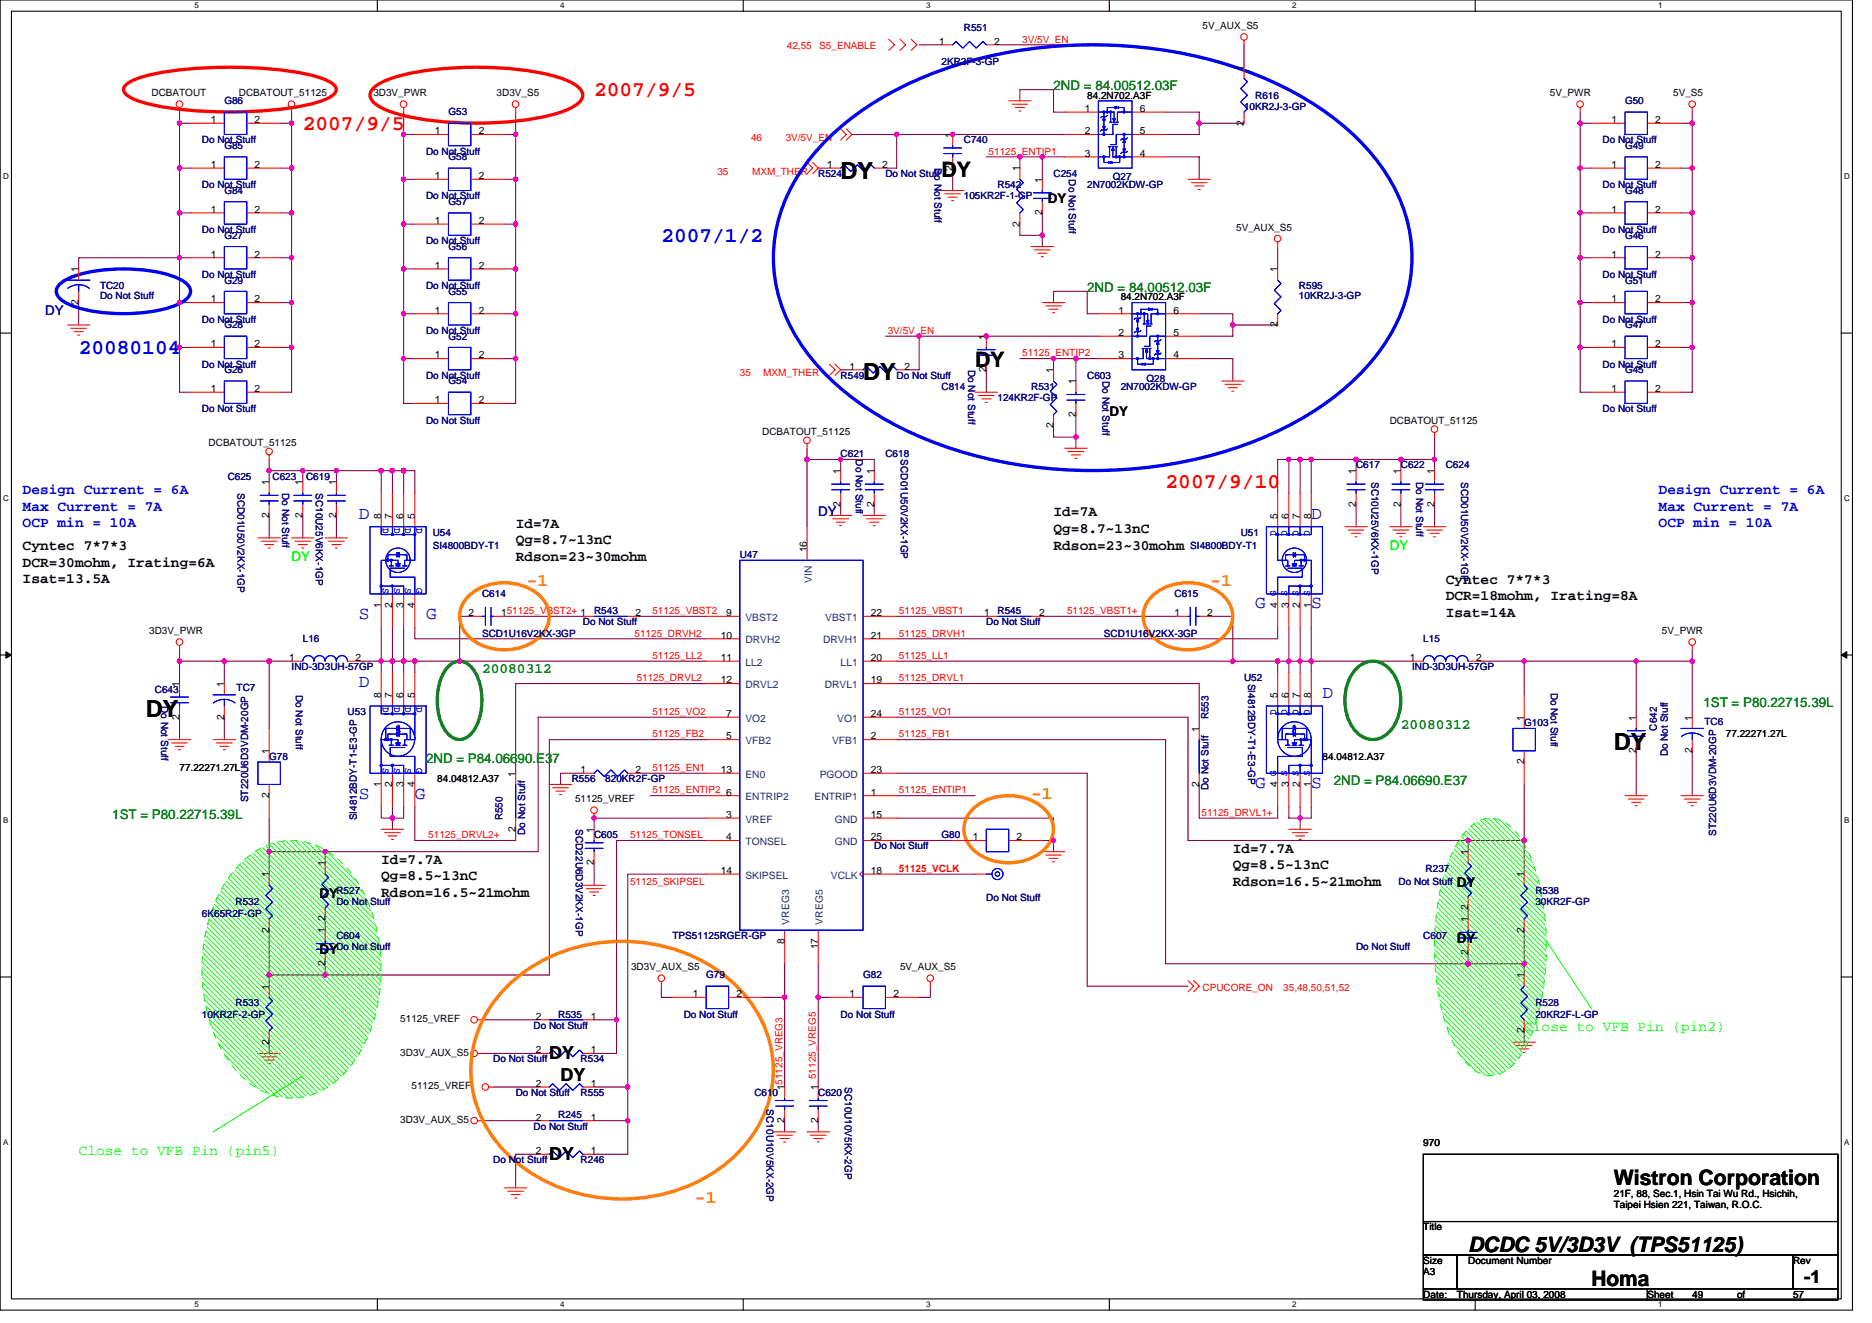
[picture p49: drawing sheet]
<svg xmlns="http://www.w3.org/2000/svg" width="297mm" height="210mm" viewBox="0 0 297 210" stroke-linecap="round" stroke-linejoin="round" font-family="sans-serif">
<defs><g id="words">
<g font-size="3.7">
<text x="133.4" y="28.4">DY</text>
<text x="136.9" y="60.4">DY</text>
<text x="23.2" y="113.7">DY</text>
<text x="256.1" y="119">DY</text>
</g>
<g font-size="3.4" fill="#f00">
<text x="94.3" y="15.2">2007/9/5</text>
<text x="48" y="20.6">2007/9/5</text>
<text x="185" y="77.5">2007/9/10</text>
</g>
<g font-size="3.4">
<text x="149.4" y="28">DY</text>
<text x="154.7" y="58.2">DY</text>
<text x="256.1" y="188">Wistron Corporation</text>
<text x="233" y="198.7">DCDC 5V/3D3V (TPS51125)</text>
<text x="252.5" y="204">Homa</text>
</g>
<g font-size="3.4" fill="#00f">
<text x="104.9" y="38.4">2007/1/2</text>
<text x="12.5" y="56.1">20080104</text>
</g>
<g font-size="2.8" fill="#00f">
<text x="56.9" y="82.3">D</text>
<text x="208.1" y="82.3">D</text>
<text x="56.9" y="98.3">S</text>
<text x="67.6" y="98.3">G</text>
<text x="199.2" y="96.5">G</text>
<text x="208.1" y="96.5">S</text>
<text x="56.9" y="108.9">D</text>
<text x="209.8" y="110.7">D</text>
<text x="199.2" y="124.9">G</text>
<text x="208.1" y="124.9">S</text>
<text x="56.9" y="126.7">S</text>
<text x="65.8" y="126.7">G</text>
</g>
<g font-size="2.8" fill="#ff8000">
<text x="83.6" y="93">-1</text>
<text x="192.1" y="93">-1</text>
<text x="163.6" y="126.8">-1</text>
<text x="110.3" y="190.8">-1</text>
</g>
<g font-size="2.8">
<text x="87.2" y="168">DY</text>
<text x="88.9" y="171.6">DY</text>
<text x="87.2" y="184">DY</text>
<text x="286.3" y="203.6">-1</text>
</g>
<g font-size="2.3" fill="#00f">
<text x="3.6" y="78.4">Design Current = 6A</text>
<text x="3.6" y="81">Max Current = 7A</text>
<text x="3.6" y="83.6">OCP min = 10A</text>
<text x="263.2" y="78.4">Design Current = 6A</text>
<text x="263.2" y="81">Max Current = 7A</text>
<text x="263.2" y="83.6">OCP min = 10A</text>
</g>
<g font-size="2.3">
<text x="81.8" y="83.7">Id=7A</text>
<text x="167.2" y="81.9">Id=7A</text>
<text x="3.6" y="87.3">Cyntec 7*7*3</text>
<text x="3.6" y="89.9">DCR=30mohm, Irating=6A</text>
<text x="81.8" y="86.3">Qg=8.7~13nC</text>
<text x="81.8" y="89">Rdson=23~30mohm</text>
<text x="167.2" y="84.6">Qg=8.7~13nC</text>
<text x="167.2" y="87.2">Rdson=23~30mohm</text>
<text x="3.6" y="92.5">Isat=13.5A</text>
<text x="229.4" y="92.6">Cyntec 7*7*3</text>
<text x="229.4" y="95.2">DCR=18mohm, Irating=8A</text>
<text x="229.4" y="97.9">Isat=14A</text>
<text x="60.5" y="137.1">Id=7.7A</text>
<text x="195.6" y="135.3">Id=7.7A</text>
<text x="195.6" y="137.9">Qg=8.5~13nC</text>
<text x="60.5" y="139.7">Qg=8.5~13nC</text>
<text x="60.5" y="142.3">Rdson=16.5~21mohm</text>
<text x="195.6" y="140.5">Rdson=16.5~21mohm</text>
</g>
<g font-size="2.3" fill="#008000">
<text x="76.5" y="106.8">20080312</text>
<text x="222.3" y="115.7">20080312</text>
</g>
<g font-size="2.3" fill="#0f0">
<text x="241.8" y="163.6">Close to VFB Pin (pin2)</text>
<text x="12.5" y="183.2">Close to VFB Pin (pin5)</text>
</g>
<g font-size="2.1" fill="#008000">
<text x="167.2" y="14.4">2ND = 84.00512.03F</text>
<text x="172.5" y="46.4">2ND = 84.00512.03F</text>
<text x="270.3" y="112.1">1ST = P80.22715.39L</text>
<text x="67.6" y="121">2ND = P84.06690.E37</text>
<text x="211.6" y="124.6">2ND = P84.06690.E37</text>
<text x="17.8" y="129.9">1ST = P80.22715.39L</text>
</g>
<g font-size="2.1">
<text x="166.3" y="32.2">DY</text>
<text x="176.1" y="66">DY</text>
<text x="50.7" y="142.4">DY</text>
<text x="231.2" y="140.7">DY</text>
<text x="231.2" y="149.5">DY</text>
<text x="50.7" y="151.3">DY</text>
</g>
<g font-size="2.1" fill="#0000a0">
<text x="7.2" y="49.9">DY</text>
<text x="129.8" y="81.9">DY</text>
</g>
<g font-size="2.1" fill="#0f0">
<text x="46.3" y="89">DY</text>
<text x="220.5" y="87.2">DY</text>
</g>
<g font-size="1.6" fill="#000080">
<text x="152.9" y="5">R551</text>
<text x="149.4" y="10.3">2KR2F-3-GP</text>
<text x="35.6" y="16.5">G86</text>
<text x="197.4" y="17.4">10KR2J-3-GP</text>
<text x="199.2" y="15.6">R616</text>
<text x="257.8" y="16.5">G50</text>
<text x="32" y="22.8">Do Not Stuff</text>
<text x="35.6" y="23.6">G85</text>
<text x="71.2" y="18.3">G53</text>
<text x="152.9" y="22.8">C740</text>
<text x="254.3" y="22.8">Do Not Stuff</text>
<text x="257.8" y="23.6">G49</text>
<text x="32" y="29.9">Do Not Stuff</text>
<text x="67.6" y="24.5">Do Not Stuff</text>
<text x="71.2" y="25.4">G58</text>
<text x="129.8" y="28.1">R524</text>
<text x="140.5" y="28.1">Do Not Stuff</text>
<text x="148.3" y="26.7" transform="rotate(90 148.3 26.7)">Do Not Stuff</text>
<text x="158.3" y="29.9">R542</text>
<text x="167.2" y="28.1">C254</text>
<text x="169.6" y="28.4" transform="rotate(90 169.6 28.4)">Do Not Stuff</text>
<text x="172.5" y="29.9">2N7002KDW-GP</text>
<text x="176.6" y="28.6">Q27</text>
<text x="254.3" y="29.9">Do Not Stuff</text>
<text x="35.6" y="30.8">G84</text>
<text x="67.6" y="31.6">Do Not Stuff</text>
<text x="71.2" y="32.5">G57</text>
<text x="152.9" y="31.6">105KR2F-1-GP</text>
<text x="257.8" y="30.8">G48</text>
<text x="32" y="37">Do Not Stuff</text>
<text x="35.6" y="37.9">G27</text>
<text x="67.6" y="38.8">Do Not Stuff</text>
<text x="71.2" y="39.6">G56</text>
<text x="254.3" y="37">Do Not Stuff</text>
<text x="257.8" y="37.9">G46</text>
<text x="15.9" y="45.9">TC20</text>
<text x="15.9" y="47.5">Do Not Stuff</text>
<text x="32" y="44.1">Do Not Stuff</text>
<text x="35.6" y="45">G29</text>
<text x="67.6" y="45.9">Do Not Stuff</text>
<text x="71.2" y="46.8">G55</text>
<text x="206.1" y="45.9">R595</text>
<text x="206.1" y="47.5">10KR2J-3-GP</text>
<text x="254.3" y="44.1">Do Not Stuff</text>
<text x="257.8" y="45">G51</text>
<text x="32" y="51.2">Do Not Stuff</text>
<text x="35.6" y="52.1">G28</text>
<text x="67.6" y="53">Do Not Stuff</text>
<text x="71.2" y="53.9">G52</text>
<text x="254.3" y="51.2">Do Not Stuff</text>
<text x="257.8" y="52.1">G47</text>
<text x="32" y="58.3">Do Not Stuff</text>
<text x="35.6" y="59.2">G26</text>
<text x="153.6" y="58.7" transform="rotate(90 153.6 58.7)">Do Not Stuff</text>
<text x="254.3" y="58.3">Do Not Stuff</text>
<text x="257.8" y="59.2">G45</text>
<text x="32" y="65.4">Do Not Stuff</text>
<text x="67.6" y="60.1">Do Not Stuff</text>
<text x="71.2" y="61">G54</text>
<text x="133.4" y="60.1">R549</text>
<text x="142.3" y="60.1">Do Not Stuff</text>
<text x="149.4" y="61.9">C814</text>
<text x="158.3" y="63.6">124KR2F-GP</text>
<text x="163.6" y="61.9">R531</text>
<text x="172.5" y="60.1">C603</text>
<text x="174.9" y="60.5" transform="rotate(90 174.9 60.5)">Do Not Stuff</text>
<text x="177.8" y="61.9">2N7002KDW-GP</text>
<text x="181.9" y="60.6">Q28</text>
<text x="254.3" y="65.4">Do Not Stuff</text>
<text x="67.6" y="67.2">Do Not Stuff</text>
<text x="36.1" y="76.1">C625</text>
<text x="43.2" y="76.1">C623</text>
<text x="48.6" y="76.1">C619</text>
<text x="133.4" y="72.5">C621</text>
<text x="135.8" y="72.9" transform="rotate(90 135.8 72.9)">Do Not Stuff</text>
<text x="140.5" y="72.5">C618</text>
<text x="142.9" y="72.9" transform="rotate(90 142.9 72.9)">SCD01U50V2KX-1GP</text>
<text x="215.2" y="74.3">C617</text>
<text x="217.6" y="76.5" transform="rotate(90 217.6 76.5)">SC10U25V6KX-1GP</text>
<text x="222.3" y="74.3">C622</text>
<text x="224.7" y="76.5" transform="rotate(90 224.7 76.5)">Do Not Stuff</text>
<text x="229.4" y="74.3">C624</text>
<text x="231.8" y="76.5" transform="rotate(90 231.8 76.5)">SCD01U50V2KX-1GP</text>
<text x="37.7" y="78.2" transform="rotate(90 37.7 78.2)">SCD01U50V2KX-1GP</text>
<text x="44.8" y="78.2" transform="rotate(90 44.8 78.2)">Do Not Stuff</text>
<text x="50.1" y="78.2" transform="rotate(90 50.1 78.2)">SC10U25V6KX-1GP</text>
<text x="68.7" y="85">U54</text>
<text x="68.7" y="87.1">SI4800BDY-T1</text>
<text x="117.4" y="88.5">U47</text>
<text x="188.9" y="87.1">SI4800BDY-T1</text>
<text x="196.9" y="85">U51</text>
<text x="76.5" y="94.8">C614</text>
<text x="186.4" y="94.8">C615</text>
<text x="48" y="101.9">L16</text>
<text x="76.5" y="101">SCD1U16V2KX-3GP</text>
<text x="92.5" y="99.2">Do Not Stuff</text>
<text x="94.3" y="97.4">R543</text>
<text x="156.5" y="99.2">Do Not Stuff</text>
<text x="158.3" y="97.4">R545</text>
<text x="175.2" y="101">SCD1U16V2KX-3GP</text>
<text x="225.8" y="101.9">L15</text>
<text x="46.3" y="106.3">IND-3D3UH-57GP</text>
<text x="224.1" y="106.3">IND-3D3UH-57GP</text>
<text x="24.6" y="109.9">C643</text>
<text x="25.6" y="112" transform="rotate(90 25.6 112)">Do Not Stuff</text>
<text x="37.5" y="109.7">TC7</text>
<text x="46.9" y="110.2" transform="rotate(90 46.9 110.2)">Do Not Stuff</text>
<text x="55.2" y="113.4">U53</text>
<text x="197.4" y="108.1">U52</text>
<text x="198.1" y="108.5" transform="rotate(90 198.1 108.5)">SI4812BDY-T1-E3-GP</text>
<text x="246.1" y="109.9" transform="rotate(90 246.1 109.9)">Do Not Stuff</text>
<text x="191.8" y="114.2" transform="rotate(-90 191.8 114.2)">R553</text>
<text x="241.8" y="115.2">G103</text>
<text x="262.9" y="115.9" transform="rotate(-90 262.9 115.9)">C642</text>
<text x="270.5" y="115">TC6</text>
<text x="42.7" y="120.5">G78</text>
<text x="90.7" y="124.1">R556</text>
<text x="96" y="124.1">820KR2F-GP</text>
<text x="191.8" y="125.3" transform="rotate(-90 191.8 125.3)">Do Not Stuff</text>
<text x="264.7" y="120" transform="rotate(-90 264.7 120)">Do Not Stuff</text>
<text x="39.4" y="127.3" transform="rotate(-90 39.4 127.3)">ST220U6D3VDM-20GP</text>
<text x="56.6" y="130.2" transform="rotate(-90 56.6 130.2)">SI4812BDY-T1-E3-GP</text>
<text x="79.8" y="130.2" transform="rotate(-90 79.8 130.2)">R550</text>
<text x="91.4" y="131.6" transform="rotate(90 91.4 131.6)">SCD22U6D3V2KX-1GP</text>
<text x="83.3" y="132.5" transform="rotate(-90 83.3 132.5)">Do Not Stuff</text>
<text x="94.3" y="133">C605</text>
<text x="138.7" y="134.8">Do Not Stuff</text>
<text x="149.4" y="133">G80</text>
<text x="272.3" y="132.6" transform="rotate(-90 272.3 132.6)">ST220U6D3VDM-20GP</text>
<text x="37.4" y="143.7">R532</text>
<text x="53.4" y="141.9">R527</text>
<text x="53.4" y="143.7">Do Not Stuff</text>
<text x="156.5" y="142.9">Do Not Stuff</text>
<text x="221.9" y="140.5">Do Not Stuff</text>
<text x="226.2" y="138.3">R237</text>
<text x="243.6" y="141.9">R538</text>
<text x="243.6" y="143.7">30KR2F-GP</text>
<text x="32" y="145.4">6K65R2F-GP</text>
<text x="53.4" y="149">C604</text>
<text x="106.7" y="149">TPS51125RGER-GP</text>
<text x="225.8" y="149">C607</text>
<text x="53.4" y="150.8">Do Not Stuff</text>
<text x="112.1" y="155.2">G79</text>
<text x="136.9" y="155.2">G82</text>
<text x="215.2" y="150.8">Do Not Stuff</text>
<text x="32" y="161.4">10KR2F-2-GP</text>
<text x="37.4" y="159.7">R533</text>
<text x="88.6" y="161.4">R535</text>
<text x="108.5" y="161.4">Do Not Stuff</text>
<text x="133.4" y="161.4">Do Not Stuff</text>
<text x="243.6" y="159.7">R528</text>
<text x="243.6" y="161.4">20KR2F-L-GP</text>
<text x="84.7" y="163.2">Do Not Stuff</text>
<text x="78.3" y="168.6">Do Not Stuff</text>
<text x="81.8" y="173.9">Do Not Stuff</text>
<text x="92.1" y="168.6">R534</text>
<text x="92.1" y="173.9">R555</text>
<text x="119.7" y="173.9">C610</text>
<text x="129.8" y="173.9">C620</text>
<text x="134" y="172.5" transform="rotate(90 134 172.5)">SC10U10V5KX-2GP</text>
<text x="84.7" y="179.2">Do Not Stuff</text>
<text x="88.6" y="177.4">R245</text>
<text x="121.6" y="176" transform="rotate(90 121.6 176)">SC10U10V5KX-2GP</text>
<text x="78.3" y="184.6">Do Not Stuff</text>
<text x="92.1" y="184.6">R246</text>
</g>
<g font-size="1.6">
<text x="190.8" y="4.6">5V_AUX_S5</text>
<text x="149" y="7.1">1</text>
<text x="157.8" y="7.1">2</text>
<text x="197.4" y="11.2" transform="rotate(-90 197.4 11.2)">1</text>
<text x="24" y="15.3">DCBATOUT</text>
<text x="37.9" y="15.3">DCBATOUT_51125</text>
<text x="59.2" y="15.3">3D3V_PWR</text>
<text x="78.8" y="15.3">3D3V_S5</text>
<text x="172.1" y="17.8">1</text>
<text x="172.5" y="15.6">84.2N702.A3F</text>
<text x="180.9" y="17.8">6</text>
<text x="245.9" y="15.3">5V_PWR</text>
<text x="265.5" y="15.3">5V_S5</text>
<text x="33.5" y="19.5">1</text>
<text x="40.4" y="19.5">2</text>
<text x="69" y="21.3">1</text>
<text x="76" y="21.3">2</text>
<text x="151.1" y="21.9" transform="rotate(-90 151.1 21.9)">1</text>
<text x="172.1" y="21.3">2</text>
<text x="180.9" y="21.3">5</text>
<text x="197.4" y="19.9" transform="rotate(-90 197.4 19.9)">2</text>
<text x="255.7" y="19.5">1</text>
<text x="262.7" y="19.5">2</text>
<text x="33.5" y="26.6">1</text>
<text x="40.4" y="26.6">2</text>
<text x="69" y="28.4">1</text>
<text x="76" y="28.4">2</text>
<text x="131.3" y="26.6">1</text>
<text x="140" y="26.6">2</text>
<text x="151.1" y="27.1" transform="rotate(-90 151.1 27.1)">2</text>
<text x="161.8" y="27.2" transform="rotate(-90 161.8 27.2)">1</text>
<text x="165.4" y="29" transform="rotate(-90 165.4 29)">1</text>
<text x="172.1" y="24.9">3</text>
<text x="180.9" y="24.9">4</text>
<text x="255.7" y="26.6">1</text>
<text x="262.7" y="26.6">2</text>
<text x="33.5" y="33.8">1</text>
<text x="40.4" y="33.8">2</text>
<text x="69" y="35.5">1</text>
<text x="76" y="35.5">2</text>
<text x="161.8" y="35.9" transform="rotate(-90 161.8 35.9)">2</text>
<text x="165.4" y="34.2" transform="rotate(-90 165.4 34.2)">2</text>
<text x="255.7" y="33.8">1</text>
<text x="262.7" y="33.8">2</text>
<text x="33.5" y="40.9">1</text>
<text x="40.4" y="40.9">2</text>
<text x="196.1" y="36.6">5V_AUX_S5</text>
<text x="255.7" y="40.9">1</text>
<text x="262.7" y="40.9">2</text>
<text x="12.5" y="43.2" transform="rotate(-90 12.5 43.2)">1</text>
<text x="33.5" y="48">1</text>
<text x="40.4" y="48">2</text>
<text x="69" y="42.7">1</text>
<text x="76" y="42.7">2</text>
<text x="177.8" y="47.6">84.2N702.A3F</text>
<text x="202.7" y="43.2" transform="rotate(-90 202.7 43.2)">1</text>
<text x="255.7" y="48">1</text>
<text x="262.7" y="48">2</text>
<text x="12.5" y="48.4" transform="rotate(-90 12.5 48.4)">2</text>
<text x="69" y="49.8">1</text>
<text x="76" y="49.8">2</text>
<text x="156.5" y="53.9" transform="rotate(-90 156.5 53.9)">1</text>
<text x="177.5" y="49.8">1</text>
<text x="177.5" y="53.3">2</text>
<text x="186.2" y="53.3">5</text>
<text x="186.2" y="49.8">6</text>
<text x="202.7" y="51.9" transform="rotate(-90 202.7 51.9)">2</text>
<text x="33.5" y="55.1">1</text>
<text x="40.4" y="55.1">2</text>
<text x="69" y="56.9">1</text>
<text x="76" y="56.9">2</text>
<text x="134.8" y="58.7">1</text>
<text x="143.5" y="58.7">2</text>
<text x="156.5" y="59.1" transform="rotate(-90 156.5 59.1)">2</text>
<text x="167.1" y="59.2" transform="rotate(-90 167.1 59.2)">1</text>
<text x="177.5" y="56.9">3</text>
<text x="186.2" y="56.9">4</text>
<text x="255.7" y="55.1">1</text>
<text x="262.7" y="55.1">2</text>
<text x="33.5" y="62.2">1</text>
<text x="40.4" y="62.2">2</text>
<text x="69" y="64">1</text>
<text x="76" y="64">2</text>
<text x="170.7" y="61" transform="rotate(-90 170.7 61)">1</text>
<text x="255.7" y="62.2">1</text>
<text x="262.7" y="62.2">2</text>
<text x="33.1" y="70.8">DCBATOUT_51125</text>
<text x="120.9" y="69">DCBATOUT_51125</text>
<text x="167.1" y="67.9" transform="rotate(-90 167.1 67.9)">2</text>
<text x="170.7" y="66.2" transform="rotate(-90 170.7 66.2)">2</text>
<text x="220.5" y="67.2">DCBATOUT_51125</text>
<text x="42.7" y="77" transform="rotate(-90 42.7 77)">1</text>
<text x="48" y="77" transform="rotate(-90 48 77)">1</text>
<text x="53.4" y="77" transform="rotate(-90 53.4 77)">1</text>
<text x="133.4" y="75.2" transform="rotate(-90 133.4 75.2)">1</text>
<text x="138.7" y="75.2" transform="rotate(-90 138.7 75.2)">1</text>
<text x="215.2" y="75.2" transform="rotate(-90 215.2 75.2)">1</text>
<text x="222.3" y="75.2" transform="rotate(-90 222.3 75.2)">1</text>
<text x="227.6" y="75.2" transform="rotate(-90 227.6 75.2)">1</text>
<text x="42.7" y="82.2" transform="rotate(-90 42.7 82.2)">2</text>
<text x="48" y="82.2" transform="rotate(-90 48 82.2)">2</text>
<text x="53.4" y="82.2" transform="rotate(-90 53.4 82.2)">2</text>
<text x="60.5" y="82.3" transform="rotate(-90 60.5 82.3)">8</text>
<text x="62.2" y="82.3" transform="rotate(-90 62.2 82.3)">7</text>
<text x="64" y="82.3" transform="rotate(-90 64 82.3)">6</text>
<text x="65.8" y="82.3" transform="rotate(-90 65.8 82.3)">5</text>
<text x="133.4" y="80.4" transform="rotate(-90 133.4 80.4)">2</text>
<text x="138.7" y="80.4" transform="rotate(-90 138.7 80.4)">2</text>
<text x="202.7" y="82.3" transform="rotate(-90 202.7 82.3)">5</text>
<text x="204.5" y="82.3" transform="rotate(-90 204.5 82.3)">6</text>
<text x="206.3" y="82.3" transform="rotate(-90 206.3 82.3)">7</text>
<text x="208" y="82.3" transform="rotate(-90 208 82.3)">8</text>
<text x="215.2" y="80.4" transform="rotate(-90 215.2 80.4)">2</text>
<text x="222.3" y="80.4" transform="rotate(-90 222.3 80.4)">2</text>
<text x="227.6" y="80.4" transform="rotate(-90 227.6 80.4)">2</text>
<text x="128" y="87.7" transform="rotate(-90 128 87.7)">16</text>
<text x="23.7" y="100.6">3D3V_PWR</text>
<text x="60.5" y="96.4" transform="rotate(-90 60.5 96.4)">1</text>
<text x="62.2" y="96.4" transform="rotate(-90 62.2 96.4)">2</text>
<text x="64" y="96.4" transform="rotate(-90 64 96.4)">3</text>
<text x="65.8" y="96.4" transform="rotate(-90 65.8 96.4)">4</text>
<text x="74.4" y="97.8">2</text>
<text x="79.5" y="97.8">151125_VBST2+ 1</text>
<text x="100.9" y="97.8">2</text>
<text x="114.4" y="101.3">10</text>
<text x="115.2" y="97.8">9</text>
<text x="138.2" y="97.8">22</text>
<text x="138.2" y="101.3">21</text>
<text x="156.1" y="97.8">1</text>
<text x="164.9" y="97.8">2</text>
<text x="186.4" y="97.8">1</text>
<text x="191.5" y="97.8">2</text>
<text x="202.7" y="96.4" transform="rotate(-90 202.7 96.4)">4 G</text>
<text x="204.5" y="96.4" transform="rotate(-90 204.5 96.4)">3 S</text>
<text x="206.3" y="96.4" transform="rotate(-90 206.3 96.4)">2 S</text>
<text x="208" y="96.4" transform="rotate(-90 208 96.4)">1 S</text>
<text x="263.7" y="100.6">5V_PWR</text>
<text x="45.9" y="104.9">1</text>
<text x="56.4" y="104.9">2</text>
<text x="114.4" y="104.9">11</text>
<text x="138.2" y="104.9">20</text>
<text x="223.7" y="104.9">1</text>
<text x="234.2" y="104.9">2</text>
<text x="28.5" y="109" transform="rotate(-90 28.5 109)">1</text>
<text x="35.6" y="109" transform="rotate(-90 35.6 109)">1</text>
<text x="60.5" y="110.8" transform="rotate(-90 60.5 110.8)">8</text>
<text x="62.2" y="110.8" transform="rotate(-90 62.2 110.8)">7</text>
<text x="64" y="110.8" transform="rotate(-90 64 110.8)">6</text>
<text x="65.8" y="110.8" transform="rotate(-90 65.8 110.8)">5</text>
<text x="114.4" y="108.4">12</text>
<text x="115.2" y="113.8">7</text>
<text x="138.2" y="108.4">19</text>
<text x="138.2" y="113.8">24</text>
<text x="202.7" y="110.8" transform="rotate(-90 202.7 110.8)">5</text>
<text x="204.5" y="110.8" transform="rotate(-90 204.5 110.8)">6</text>
<text x="206.3" y="110.8" transform="rotate(-90 206.3 110.8)">7</text>
<text x="208" y="110.8" transform="rotate(-90 208 110.8)">8</text>
<text x="28.5" y="114.2" transform="rotate(-90 28.5 114.2)">2</text>
<text x="35.6" y="114.2" transform="rotate(-90 35.6 114.2)">2</text>
<text x="42.7" y="119.7" transform="rotate(-90 42.7 119.7)">1</text>
<text x="115.2" y="117.3">5</text>
<text x="138.2" y="117.3">2</text>
<text x="190.3" y="116.1" transform="rotate(-90 190.3 116.1)">1</text>
<text x="241.8" y="114.3" transform="rotate(-90 241.8 114.3)">1</text>
<text x="259.6" y="119.5" transform="rotate(-90 259.6 119.5)">2</text>
<text x="259.6" y="114.3" transform="rotate(-90 259.6 114.3)">1</text>
<text x="268.5" y="119.5" transform="rotate(-90 268.5 119.5)">2</text>
<text x="268.5" y="114.3" transform="rotate(-90 268.5 114.3)">1</text>
<text x="273.9" y="117">77.22271.27L</text>
<text x="28.5" y="122.3">77.22271.27L</text>
<text x="60.5" y="124.8" transform="rotate(-90 60.5 124.8)">1</text>
<text x="62.2" y="124.8" transform="rotate(-90 62.2 124.8)">2</text>
<text x="64" y="124.8" transform="rotate(-90 64 124.8)">3</text>
<text x="65.8" y="124.8" transform="rotate(-90 65.8 124.8)">4</text>
<text x="69.4" y="124.1">84.04812.A37</text>
<text x="81.8" y="123.2" transform="rotate(-90 81.8 123.2)">1</text>
<text x="92.1" y="122.7">1</text>
<text x="100.9" y="122.7">2</text>
<text x="114.4" y="122.7">13</text>
<text x="138.2" y="122.7">23</text>
<text x="190.3" y="124.8" transform="rotate(-90 190.3 124.8)">2</text>
<text x="202.7" y="124.8" transform="rotate(-90 202.7 124.8)">4 G</text>
<text x="204.5" y="124.8" transform="rotate(-90 204.5 124.8)">3 S</text>
<text x="206.3" y="124.8" transform="rotate(-90 206.3 124.8)">2 S</text>
<text x="208" y="124.8" transform="rotate(-90 208 124.8)">1 S</text>
<text x="209.8" y="120.5">84.04812.A37</text>
<text x="241.8" y="121.3" transform="rotate(-90 241.8 121.3)">2</text>
<text x="42.7" y="126.6" transform="rotate(-90 42.7 126.6)">2</text>
<text x="81.8" y="132" transform="rotate(-90 81.8 132)">2</text>
<text x="91.2" y="127.3">51125_VREF</text>
<text x="115.2" y="126.2">6</text>
<text x="115.2" y="129.8">3</text>
<text x="138.2" y="129.8">15</text>
<text x="138.2" y="126.2">1</text>
<text x="51.6" y="137.4" transform="rotate(-90 51.6 137.4)">1</text>
<text x="94.3" y="137.3" transform="rotate(-90 94.3 137.3)">2</text>
<text x="94.3" y="132.1" transform="rotate(-90 94.3 132.1)">1</text>
<text x="115.2" y="133.3">4</text>
<text x="138.2" y="133.3">25</text>
<text x="154.4" y="133.3">1</text>
<text x="161.3" y="133.3">2</text>
<text x="232.9" y="135.7" transform="rotate(-90 232.9 135.7)">1</text>
<text x="42.7" y="139.2" transform="rotate(-90 42.7 139.2)">1</text>
<text x="114.4" y="138.7">14</text>
<text x="138.2" y="138.7">18</text>
<text x="241.8" y="139.2" transform="rotate(-90 241.8 139.2)">1</text>
<text x="42.7" y="148" transform="rotate(-90 42.7 148)">2</text>
<text x="51.6" y="148.1" transform="rotate(-90 51.6 148.1)">1</text>
<text x="51.6" y="146.2" transform="rotate(-90 51.6 146.2)">2</text>
<text x="124.5" y="149.7" transform="rotate(-90 124.5 149.7)">8</text>
<text x="232.9" y="146.3" transform="rotate(-90 232.9 146.3)">1</text>
<text x="232.9" y="144.4" transform="rotate(-90 232.9 144.4)">2</text>
<text x="241.8" y="148" transform="rotate(-90 241.8 148)">2</text>
<text x="51.6" y="153.3" transform="rotate(-90 51.6 153.3)">2</text>
<text x="100.1" y="154">3D3V_AUX_S5</text>
<text x="129.8" y="150.6" transform="rotate(-90 129.8 150.6)">17</text>
<text x="142.8" y="154">5V_AUX_S5</text>
<text x="232.9" y="151.5" transform="rotate(-90 232.9 151.5)">2</text>
<text x="241.8" y="155.2" transform="rotate(-90 241.8 155.2)">1</text>
<text x="42.7" y="157" transform="rotate(-90 42.7 157)">1</text>
<text x="85" y="161.8">2</text>
<text x="93.7" y="161.8">1</text>
<text x="109.9" y="158.2">1</text>
<text x="116.9" y="158.2">2</text>
<text x="134.8" y="158.2">1</text>
<text x="141.7" y="158.2">2</text>
<text x="42.7" y="165.7" transform="rotate(-90 42.7 165.7)">2</text>
<text x="63.5" y="167.5">3D3V_AUX_S5</text>
<text x="63.5" y="162.2">51125_VREF</text>
<text x="85" y="167.1">2</text>
<text x="93.7" y="167.1">1</text>
<text x="241.8" y="164" transform="rotate(-90 241.8 164)">2</text>
<text x="65.3" y="172.8">51125_VREF</text>
<text x="85" y="172.4">2</text>
<text x="93.7" y="172.4">1</text>
<text x="124.5" y="173" transform="rotate(-90 124.5 173)">151125_VREG3</text>
<text x="129.8" y="173" transform="rotate(-90 129.8 173)">1</text>
<text x="63.5" y="178.2">3D3V_AUX_S5</text>
<text x="85" y="177.8">2</text>
<text x="93.7" y="177.8">1</text>
<text x="124.5" y="178.2" transform="rotate(-90 124.5 178.2)">2</text>
<text x="129.8" y="178.2" transform="rotate(-90 129.8 178.2)">2</text>
<text x="85" y="183.1">2</text>
<text x="93.7" y="183.1">1</text>
<text x="225.8" y="181.9">970</text>
<text x="256.1" y="189.9">21F, 88, Sec.1, Hsin Tai Wu Rd., Hsichih,</text>
<text x="256.1" y="191.7">Taipei Hsien 221, Taiwan, R.O.C.</text>
<text x="225.8" y="195.2">Title</text>
<text x="225.8" y="202.3">A3</text>
<text x="225.8" y="200.6">Size</text>
<text x="233" y="200.6">Document Number</text>
<text x="284.5" y="200.6">Rev</text>
<text x="225.8" y="205.9">Date:</text>
<text x="231.2" y="205.9">Thursday, April 03, 2008</text>
<text x="261.4" y="205.9">Sheet</text>
<text x="268.5" y="205.9">49</text>
<text x="275.6" y="205.9">of</text>
<text x="284.5" y="205.9">57</text>
</g>
<g font-size="1.6" fill="#f00">
<text x="124.9" y="7.8">42,55</text>
<text x="130" y="7.8">S5_ENABLE</text>
<text x="162.2" y="6.8">3V/5V_EN</text>
<text x="119.2" y="22.4">46</text>
<text x="124.7" y="22.4">3V/5V_EN</text>
<text x="113.8" y="27.7">35</text>
<text x="119.3" y="27.7">MXM_THER</text>
<text x="156.9" y="24.5">51125_ENTIP1</text>
<text x="140.9" y="53">3V/5V_EN</text>
<text x="117.4" y="59.7">35</text>
<text x="121.1" y="59.7">MXM_THER</text>
<text x="162.2" y="56.5">51125_ENTIP2</text>
<text x="100.7" y="101">51125_DRVH2</text>
<text x="103.5" y="97.4">51125_VBST2</text>
<text x="142.6" y="101">51125_DRVH1</text>
<text x="142.6" y="97.4">51125_VBST1</text>
<text x="169.3" y="97.4">51125_VBST1+</text>
<text x="103.5" y="104.5">51125_LL2</text>
<text x="142.6" y="104.5">51125_LL1</text>
<text x="101" y="108.1">51125_DRVL2</text>
<text x="103.5" y="113.4">51125_VO2</text>
<text x="142.6" y="108.1">51125_DRVL1</text>
<text x="142.6" y="113.4">51125_VO1</text>
<text x="103.5" y="117">51125_FB2</text>
<text x="142.6" y="117">51125_FB1</text>
<text x="103.5" y="125.9">51125_ENTIP2</text>
<text x="103.5" y="122.3">51125_EN1</text>
<text x="142.6" y="125.9">51125_ENTIP1</text>
<text x="190.6" y="129.4">51125_DRVL1+</text>
<text x="68" y="133">51125_DRVL2+</text>
<text x="100" y="133">51125_TONSEL</text>
<text x="100" y="140.5">51125_SKIPSEL</text>
<text x="142.6" y="138.3">51125_VCLK</text>
<text x="190.8" y="157.2">CPUCORE_ON</text>
<text x="203.6" y="157.2">35,48,50,51,52</text>
<text x="129.5" y="171.2" transform="rotate(-90 129.5 171.2)">51125_VREG5</text>
</g>
<g font-size="1.6" fill="#00f">
<text x="60.7" y="83.7" transform="rotate(90 60.7 83.7)">D</text>
<text x="62.5" y="83.7" transform="rotate(90 62.5 83.7)">D</text>
<text x="64.3" y="83.7" transform="rotate(90 64.3 83.7)">D</text>
<text x="66.1" y="83.7" transform="rotate(90 66.1 83.7)">D</text>
<text x="202.5" y="85" transform="rotate(-90 202.5 85)">D</text>
<text x="204.3" y="85" transform="rotate(-90 204.3 85)">D</text>
<text x="206" y="85" transform="rotate(-90 206 85)">D</text>
<text x="207.8" y="85" transform="rotate(-90 207.8 85)">D</text>
<text x="60.7" y="93.3" transform="rotate(90 60.7 93.3)">S</text>
<text x="62.5" y="93.3" transform="rotate(90 62.5 93.3)">S</text>
<text x="64.3" y="93.3" transform="rotate(90 64.3 93.3)">S</text>
<text x="66.1" y="93.3" transform="rotate(90 66.1 93.3)">G</text>
<text x="202.5" y="94.6" transform="rotate(-90 202.5 94.6)">G</text>
<text x="204.3" y="94.6" transform="rotate(-90 204.3 94.6)">S</text>
<text x="206" y="94.6" transform="rotate(-90 206 94.6)">S</text>
<text x="207.8" y="94.6" transform="rotate(-90 207.8 94.6)">S</text>
<text x="60.7" y="112.2" transform="rotate(90 60.7 112.2)">D</text>
<text x="62.5" y="112.2" transform="rotate(90 62.5 112.2)">D</text>
<text x="64.3" y="112.2" transform="rotate(90 64.3 112.2)">D</text>
<text x="66.1" y="112.2" transform="rotate(90 66.1 112.2)">D</text>
<text x="202.5" y="113.4" transform="rotate(-90 202.5 113.4)">D</text>
<text x="204.3" y="113.4" transform="rotate(-90 204.3 113.4)">D</text>
<text x="206" y="113.4" transform="rotate(-90 206 113.4)">D</text>
<text x="207.8" y="113.4" transform="rotate(-90 207.8 113.4)">D</text>
<text x="60.7" y="121.8" transform="rotate(90 60.7 121.8)">S</text>
<text x="62.5" y="121.8" transform="rotate(90 62.5 121.8)">S</text>
<text x="64.3" y="121.8" transform="rotate(90 64.3 121.8)">S</text>
<text x="66.1" y="121.8" transform="rotate(90 66.1 121.8)">G</text>
<text x="202.5" y="123" transform="rotate(-90 202.5 123)">G</text>
<text x="204.3" y="123" transform="rotate(-90 204.3 123)">S</text>
<text x="206" y="123" transform="rotate(-90 206 123)">S</text>
<text x="207.8" y="123" transform="rotate(-90 207.8 123)">S</text>
</g>
<g font-size="1.6" fill="#004080">
<text x="128.8" y="92.5" transform="rotate(-90 128.8 92.5)">VIN</text>
<text x="118.3" y="98.5">VBST2</text>
<text x="130.9" y="98.5">VBST1</text>
<text x="118.3" y="102.1">DRVH2</text>
<text x="118.3" y="105.6">LL2</text>
<text x="130.6" y="102.1">DRVH1</text>
<text x="133.4" y="105.6">LL1</text>
<text x="118.3" y="109.2">DRVL2</text>
<text x="130.9" y="109.2">DRVL1</text>
<text x="118.3" y="114.5">VO2</text>
<text x="118.3" y="118.1">VFB2</text>
<text x="132" y="118.1">VFB1</text>
<text x="132.8" y="114.5">VO1</text>
<text x="118.3" y="123.4">EN0</text>
<text x="130.1" y="123.4">PGOOD</text>
<text x="118.3" y="127">ENTRIP2</text>
<text x="118.3" y="130.5">VREF</text>
<text x="129.2" y="127">ENTRIP1</text>
<text x="132.5" y="130.5">GND</text>
<text x="118.3" y="134.1">TONSEL</text>
<text x="132.5" y="134.1">GND</text>
<text x="118.3" y="139.4">SKIPSEL</text>
<text x="131.8" y="139.4">VCLK</text>
<text x="125.2" y="146.7" transform="rotate(-90 125.2 146.7)">VREG3</text>
<text x="130.6" y="146.7" transform="rotate(-90 130.6 146.7)">VREG5</text>
</g>
<g font-size="1.3">
<text x="30.8" y="1.3">5</text>
<text x="88.9" y="1.3">4</text>
<text x="147" y="1.3">3</text>
<text x="205" y="1.3">2</text>
<text x="263.1" y="1.3">1</text>
<text x=".5" y="28.4">D</text>
<text x="292.6" y="28.4">D</text>
<text x=".5" y="79.5">C</text>
<text x="292.6" y="79.5">C</text>
<text x=".5" y="130.6">B</text>
<text x="292.6" y="130.6">B</text>
<text x=".5" y="181.7">A</text>
<text x="292.6" y="181.7">A</text>
<text x="30.8" y="207.4">5</text>
<text x="88.9" y="207.4">4</text>
<text x="147" y="207.4">3</text>
<text x="205" y="207.4">2</text>
<text x="263.1" y="207.4">1</text>
</g>
</g></defs>
<path d="M0 0h293.9v207.9h-293.9zM1.8 1.8h290.4v204.3h-290.4z" fill="none" stroke="#000" stroke-width=".17"/>
<g fill="#fff">
<path d="M30.8 .2h.7v1.4h-.7z"/>
<path d="M30.8 206.3h.7v1.4h-.7z"/>
</g>
<path d="M59.9 0v1.8M59.9 206.1v1.8" fill="none" stroke="#000" stroke-width=".17"/>
<g fill="#fff">
<path d="M88.9 .2h.7v1.4h-.7z"/>
<path d="M88.9 206.3h.7v1.4h-.7z"/>
</g>
<path d="M117.9 0v1.8M117.9 206.1v1.8" fill="none" stroke="#000" stroke-width=".17"/>
<g fill="#fff">
<path d="M147 .2h.7v1.4h-.7z"/>
<path d="M147 206.3h.7v1.4h-.7z"/>
</g>
<path d="M176 0v1.8M176 206.1v1.8" fill="none" stroke="#000" stroke-width=".17"/>
<g fill="#fff">
<path d="M205 .2h.7v1.4h-.7z"/>
<path d="M205 206.3h.7v1.4h-.7z"/>
</g>
<path d="M234.1 0v1.8M234.1 206.1v1.8" fill="none" stroke="#000" stroke-width=".17"/>
<g fill="#fff">
<path d="M263.1 .2h.7v1.4h-.7z"/>
<path d="M263.1 206.3h.7v1.4h-.7z"/>
<path d="M.5 27.3h.9v1.4h-.9z"/>
<path d="M292.6 27.3h.9v1.4h-.9z"/>
<path d="M.5 78.4h.9v1.4h-.9z"/>
<path d="M292.6 78.4h.9v1.4h-.9z"/>
</g>
<path d="M0 52.9h1.8M292.2 52.9h1.7" fill="none" stroke="#000" stroke-width=".17"/>
<g fill="#fff">
<path d="M.5 129.5h.8v1.4h-.8z"/>
<path d="M292.6 129.5h.9v1.4h-.9z"/>
</g>
<path d="M0 103.9h1.8M292.2 103.9h1.7" fill="none" stroke="#000" stroke-width=".17"/>
<path d="M.9 103.4l.9 .5-.9 .5zM292.2 103.9l.8-.5v1z" fill="#000" stroke="#000" stroke-width=".16"/>
<g fill="#fff">
<path d="M.5 180.5h.8v1.4h-.8z"/>
<path d="M292.6 180.5h.9v1.4h-.9z"/>
</g>
<path d="M0 155h1.8M292.2 155h1.7M225.8 199.1h5.4v5.4h-5.4zM225.8 183.1h65.8v10.7h-65.8zM225.8 193.8h65.8v5.3h-65.8zM231.2 199.1h53.3v5.4h-53.3zM284.5 199.1h7.1v5.4h-7.1zM225.8 204.5h35.6v1.7h-35.6zM261.4 204.5h30.2v1.7h-30.2z" fill="none" stroke="#000" stroke-width=".17"/>
<g fill="none" stroke="#800040" stroke-width=".17">
<path d="M28.5 19.6h1.8M28.5 17.8v44.4h1.8M44.5 19.6h1.8M46.3 17.8v44.4h-1.8M64 17.8v46.2h1.8M81.8 17.8v24.9M145.8 7.1h3.6M158.3 7.1h14.2M161.8 16v-1.8h5.4v3.6h1.7M185 17.8h5.3v3.5h-5.3M190.3 19.6h7.1M197.4 7.1v3.6"/>
<path d="M250.7 17.8v44.4h1.8M250.7 19.6h1.8M266.7 19.6h1.8M268.5 17.8v44.4h-1.8M28.5 26.7h1.8M28.5 33.8h1.8M44.5 33.8h1.8M44.5 26.7h1.8M64 28.4h1.8M64 21.3h1.8M64 35.6h1.8M80 28.4h1.8"/>
<path d="M80 21.3h1.8M80 35.6h1.8M129.8 26.7h1.8M135.2 21.3h33.7M142.3 21.3v5.4h-1.8M151.2 26.7v3.5M156.5 24.9h12.4M161.8 24.9v1.8M161.8 35.6v1.7h3.6M165.4 24.9v3.5M165.4 33.8v5.3M185 24.9h5.3v3.5"/>
<path d="M202.7 39.1v3.6M250.7 26.7h1.8M250.7 33.8h1.8M266.7 26.7h1.8M266.7 33.8h1.8M12.5 48v3.6M28.5 55.1h1.8M28.5 48h1.8M30.3 40.9h-17.8v1.8M44.5 48h1.8M44.5 55.1h1.8M44.5 40.9h1.8"/>
<path d="M64 56.9h1.8M64 42.7h1.8M64 49.8h1.8M80 42.7h1.8M81.8 49.8v7.1h-1.8M81.8 56.9v7.1h-1.8M81.8 42.7v7.1h-1.8M133.4 58.7h1.8M140.5 53.3h33.8M145.8 53.3v5.4h-1.7M156.5 58.7v3.5M161.8 56.9h5.4"/>
<path d="M167.2 48v-1.8h5.3v3.6h1.8M167.2 56.9h3.5v3.6M167.2 56.9v1.8M170.7 56.9h3.6M190.3 49.8h5.3v1.8M190.3 56.9h5.3v3.6M195.6 51.6v1.7h-5.3M195.6 51.6h7.1M250.7 55.1h1.8M250.7 40.9h1.8M250.7 48h1.8M266.7 55.1h1.8"/>
<path d="M266.7 40.9h1.8M266.7 48h1.8M42.7 74.7h5.3v1.8M42.7 72.9v3.6M48 74.7h17.8v3.5M53.4 74.7v1.8M60.5 74.7v3.5M62.3 74.7v3.5M64 74.7v3.5M128.1 72.9h10.6v1.8M128.1 71.1v12.5M133.4 72.9v1.8"/>
<path d="M167.2 67.6v1.7h3.5M170.7 65.8v5.3M204.5 72.9v5.3M206.3 72.9v5.3M208.1 72.9v5.3M215.2 72.9v1.8M222.3 72.9v1.8M227.6 72.9h-24.9v5.3M227.6 69.3v5.4M42.7 81.8v3.5M48 81.8v3.5M53.4 81.8v3.5"/>
<path d="M60.5 99.6v7.1M62.3 99.6v7.1M64 99.6v7.1M65.8 99.6v1.7h46.3M74.7 97.8h-1.8v7.1M80 97.8h12.5M101.4 97.8h10.7M133.4 80v1.8M138.7 80v1.8M142.3 97.8h14.2M165.4 97.8h21.3M192.1 97.8h3.5v7.1"/>
<path d="M202.7 99.6v1.7h-60.4M204.5 99.6v7.1M206.3 99.6v7.1M208.1 99.6v7.1M215.2 80v3.6M222.3 80v3.6M227.6 80v3.6M28.5 103.1v5.4M28.5 104.9h17.8M28.5 113.8v3.5M35.6 104.9v3.6M35.6 113.8v3.5"/>
<path d="M42.7 104.9v10.7M65.8 104.9v1.8M112.1 117.3h-24.9v37.4h-44.5M112.1 113.8h-26.7v21.3h-33.8M112.1 108.5h-30.3v14.2M112.1 104.9h-55.2M142.3 117.3h42.7v35.6h48M142.3 113.8h46.2v19.5h53.3M142.3 104.9h81.8M142.3 108.5h48v7.1M202.7 104.9v1.8M241.8 104.9v5.3"/>
<path d="M259.6 119.1v7.1M259.6 104.9v8.9M268.5 103.1v10.7M268.5 119.1v7.1M268.5 104.9h-33.8M42.7 129.8v8.9M42.7 135.1h8.9v1.8M62.3 128v3.6M64 128v1.8h-3.5v-1.8M65.8 128v5.3h16v-1.7M92.5 122.7h-3.6v1.8M94.3 136.9v3.6"/>
<path d="M101.4 122.7h10.7M103.2 126.2h8.9M112.1 129.8h-17.8v1.8M112.1 138.7h-12.5v44.4h-5.3M112.1 133.3h-14.3v33.8h-3.5M142.3 129.8h24.9v5.3M142.3 138.7h12.4M142.3 133.3h8.9M142.3 126.2h12.4M142.3 122.7h30.2v33.8h16M165.4 133.3h1.8M190.3 124.5v5.3h12.4v-1.8"/>
<path d="M206.3 128v3.6M208.1 128v1.8h-3.6v-1.8M233 133.4v1.7M241.8 124.5v14.2M42.7 147.6v8.9M51.6 145.8v1.8M51.6 152.9v1.8M104.9 156.5v1.7h1.8M120.9 158.2h3.6M124.5 152.9v19.6M129.8 152.9v19.6M129.8 158.2h1.8"/>
<path d="M147.6 156.5v1.7h-1.8M233 144v1.8M233 152.9h8.8v1.8M233 151.1v1.8M241.8 147.6v5.3M42.7 165.4v1.7M76.5 177.8h8.9M76.5 167.1h8.9M76.5 161.8h8.9M78.3 172.5h7.1M94.3 161.8h3.5M94.3 177.8h5.3"/>
<path d="M94.3 172.5h5.3M124.5 177.8v1.8M129.8 177.8v1.8M241.8 163.6v1.8M85.4 183.1h-3.6v5.4"/>
</g>
<g fill="#f0f" stroke="#f0f" stroke-width=".17">
<circle cx="28.5" cy="55.1" r=".35"/>
<circle cx="28.5" cy="48" r=".35"/>
<circle cx="46.3" cy="55.1" r=".35"/>
<circle cx="46.3" cy="48" r=".35"/>
<circle cx="28.5" cy="33.8" r=".35"/>
<circle cx="46.3" cy="33.8" r=".35"/>
<circle cx="46.3" cy="26.7" r=".35"/>
<circle cx="28.5" cy="19.5" r=".35"/>
<circle cx="28.5" cy="26.7" r=".35"/>
<circle cx="46.3" cy="19.5" r=".35"/>
<circle cx="28.5" cy="40.9" r=".35"/>
<circle cx="46.3" cy="40.9" r=".35"/>
<circle cx="250.7" cy="55.1" r=".35"/>
<circle cx="250.7" cy="48" r=".35"/>
<circle cx="268.5" cy="55.1" r=".35"/>
<circle cx="268.5" cy="48" r=".35"/>
<circle cx="250.7" cy="33.8" r=".35"/>
<circle cx="268.5" cy="33.8" r=".35"/>
<circle cx="268.5" cy="26.7" r=".35"/>
<circle cx="268.5" cy="19.5" r=".35"/>
<circle cx="250.7" cy="19.5" r=".35"/>
<circle cx="250.7" cy="26.7" r=".35"/>
<circle cx="250.7" cy="40.9" r=".35"/>
<circle cx="268.5" cy="40.9" r=".35"/>
<circle cx="64" cy="56.9" r=".35"/>
<circle cx="64" cy="49.8" r=".35"/>
<circle cx="81.8" cy="56.9" r=".35"/>
<circle cx="81.8" cy="49.8" r=".35"/>
<circle cx="64" cy="35.5" r=".35"/>
<circle cx="81.8" cy="35.5" r=".35"/>
<circle cx="81.8" cy="28.4" r=".35"/>
<circle cx="81.8" cy="21.3" r=".35"/>
<circle cx="64" cy="21.3" r=".35"/>
<circle cx="64" cy="28.4" r=".35"/>
<circle cx="64" cy="42.7" r=".35"/>
<circle cx="81.8" cy="42.7" r=".35"/>
<circle cx="128" cy="72.9" r=".35"/>
<circle cx="64" cy="74.7" r=".35"/>
<circle cx="60.5" cy="74.7" r=".35"/>
<circle cx="53.4" cy="74.7" r=".35"/>
<circle cx="42.7" cy="74.7" r=".35"/>
<circle cx="206.3" cy="72.9" r=".35"/>
<circle cx="259.6" cy="104.9" r=".35"/>
<circle cx="268.5" cy="104.9" r=".35"/>
<circle cx="62.3" cy="129.8" r=".35"/>
<circle cx="241.8" cy="104.9" r=".35"/>
<circle cx="227.6" cy="72.9" r=".35"/>
<circle cx="222.3" cy="72.9" r=".35"/>
<circle cx="64" cy="104.9" r=".35"/>
<circle cx="62.3" cy="104.9" r=".35"/>
<circle cx="202.7" cy="104.9" r=".35"/>
<circle cx="42.7" cy="104.9" r=".35"/>
<circle cx="204.5" cy="104.9" r=".35"/>
<circle cx="42.7" cy="135.1" r=".35"/>
<circle cx="42.7" cy="154.7" r=".35"/>
<circle cx="206.3" cy="104.9" r=".35"/>
<circle cx="208.1" cy="104.9" r=".35"/>
<circle cx="195.6" cy="104.9" r=".35"/>
<circle cx="204.5" cy="72.9" r=".35"/>
<circle cx="28.5" cy="104.9" r=".35"/>
<circle cx="35.6" cy="104.9" r=".35"/>
<circle cx="206.3" cy="129.8" r=".35"/>
<circle cx="65.8" cy="104.9" r=".35"/>
<circle cx="51.6" cy="154.7" r=".35"/>
<circle cx="60.5" cy="104.9" r=".35"/>
<circle cx="72.9" cy="104.9" r=".35"/>
<circle cx="133.4" cy="72.9" r=".35"/>
<circle cx="241.8" cy="133.3" r=".35"/>
<circle cx="232.9" cy="133.3" r=".35"/>
<circle cx="51.6" cy="135.1" r=".35"/>
<circle cx="48" cy="74.7" r=".35"/>
<circle cx="62.3" cy="74.7" r=".35"/>
<circle cx="129.8" cy="158.2" r=".35"/>
<circle cx="124.5" cy="158.2" r=".35"/>
<circle cx="215.2" cy="72.9" r=".35"/>
<circle cx="208.1" cy="72.9" r=".35"/>
<circle cx="94.3" cy="129.8" r=".35"/>
<circle cx="97.8" cy="161.8" r=".35"/>
<circle cx="99.6" cy="172.5" r=".35"/>
<circle cx="167.2" cy="133.3" r=".35"/>
<circle cx="232.9" cy="152.9" r=".35"/>
<circle cx="241.8" cy="152.9" r=".35"/>
<circle cx="99.6" cy="177.8" r=".35"/>
<circle cx="190.3" cy="19.5" r=".35"/>
<circle cx="151.2" cy="21.3" r=".35"/>
<circle cx="165.4" cy="24.9" r=".35"/>
<circle cx="165.4" cy="37.3" r=".35"/>
<circle cx="161.8" cy="24.9" r=".35"/>
<circle cx="156.5" cy="53.3" r=".35"/>
<circle cx="195.6" cy="51.5" r=".35"/>
<circle cx="170.7" cy="56.9" r=".35"/>
<circle cx="167.2" cy="56.9" r=".35"/>
<circle cx="170.7" cy="69.3" r=".35"/>
<circle cx="142.3" cy="21.3" r=".35"/>
<circle cx="145.8" cy="53.3" r=".35"/>
</g>
<g fill="none" stroke="#f00" stroke-width=".17">
<path d="M28.5 17.1v.7M30.3 19.6h5.3M39.2 19.6h5.3M46.3 17.1v.7M64 17.1v.7M81.8 17.1v.7M141 6.2l.9 .9-.9 .9M142.8 6.2l.9 .9-.9 .9M144.6 6.2l.9 .9-.9 .9M149.4 7.1h1.8M156.5 7.1h1.8M160.1 16h3.5"/>
<path d="M160.6 16.5h2.5M161.1 17.1h1.5M161.7 17.6h.3M168.9 17.8h5.4M179.6 17.8h5.4M197.4 6.4v.7M197.4 10.7v1.7M197.4 17.8v1.8M250.7 17.1v.7M252.5 19.6h5.3M261.4 19.6h5.3M268.5 17.1v.7"/>
<path d="M30.3 26.7h5.3M30.3 33.8h5.3M39.2 26.7h5.3M39.2 33.8h5.3M65.8 28.4h5.4M65.8 35.6h5.4M65.8 21.3h5.4M74.7 28.4h5.3M74.7 35.6h5.3M74.7 21.3h5.3M128.1 25.8l.8 .9-.8 .9M128.9 25.8l.9 .9-.9 .9"/>
<path d="M131.6 26.7h1.8M133.4 20.4l.9 .9-.9 .9M134.3 20.4l.9 .9-.9 .9M138.7 26.7h1.8M149.4 30.2h3.5M149.9 30.8h2.5M150.4 31.3h1.5M151 31.8h.3M151.2 21.3v1.8M151.2 24.9v1.8M161.8 26.7v1.7M161.8 33.8v1.8"/>
<path d="M163.6 39.1h3.6M164.1 39.6h2.5M165.4 28.4v1.8M165.4 32v1.8M168.9 21.3h5.4M168.9 24.9h5.4M179.6 21.3h5.4M179.6 24.9h5.4M188.5 28.4h3.6M189 29h2.5M189.6 29.5h1.4M190.1 30.1h.4"/>
<path d="M202.7 38.4v.7M252.5 26.7h5.3M252.5 33.8h5.3M261.4 26.7h5.3M261.4 33.8h5.3M10.7 51.6h3.6M11.2 52.1h2.5M11.8 52.6h1.4M12.3 53.2h.4M12.5 42.7v1.7M12.5 46.2v1.8M30.3 48h5.3"/>
<path d="M30.3 40.9h5.3M30.3 55.1h5.3M39.2 48h5.3M39.2 40.9h5.3M39.2 55.1h5.3M65.8 49.8h5.4M65.8 56.9h5.4M65.8 42.7h5.4M74.7 49.8h5.3M74.7 56.9h5.3M74.7 42.7h5.3M131.6 57.8l.9 .9-.9 .9"/>
<path d="M132.5 57.8l.9 .9-.9 .9M135.2 58.7h1.7M142.3 58.7h1.8M156.5 53.3v1.8M156.5 56.9v1.8M164.7 40.2h1.4M165.2 40.7h.4M165.4 48h3.5M165.9 48.5h2.5M166.5 49.1h1.4M167 49.6h.3M167.2 58.7v1.8"/>
<path d="M174.3 49.8h5.3M174.3 53.3h5.3M174.3 56.9h5.3M185 49.8h5.3M185 53.3h5.3M185 56.9h5.3M202.7 42.7v1.7M202.7 49.8v1.8M252.5 48h5.3M252.5 40.9h5.3M252.5 55.1h5.3M261.4 48h5.3"/>
<path d="M261.4 40.9h5.3M261.4 55.1h5.3M30.3 62.2h5.3M39.2 62.2h5.3M42.7 72.2v.7M42.7 76.5v1.7M48 76.5v1.7M53.4 76.5v1.7M60.5 78.2v5.4M62.3 78.2v5.4M64 78.2v5.4M65.8 64h5.4"/>
<path d="M65.8 78.2v5.4M74.7 64h5.3M128.1 70.4v.7M133.4 74.7v1.8M133.4 78.2v1.8M138.7 74.7v1.8M138.7 78.2v1.8M154.7 62.2h3.6M155.3 62.8h2.5M155.8 63.3h1.4M156.3 63.8h.4M167.2 65.8v1.8"/>
<path d="M168.9 71.1h3.6M169.5 71.6h2.5M170 72.2h1.4M170.6 72.7h.3M170.7 60.5v1.7M170.7 64v1.8M193.8 60.5h3.6M194.4 61h2.5M194.9 61.5h1.4M195.4 62.1h.4M202.7 78.2v5.4M204.5 78.2v5.4"/>
<path d="M206.3 78.2v5.4M208.1 78.2v5.4M215.2 74.7v1.8M215.2 78.2v1.8M222.3 74.7v1.8M222.3 78.2v1.8M227.6 68.6v.7M227.6 74.7v1.8M227.6 78.2v1.8M252.5 62.2h5.3M261.4 62.2h5.3M40.9 85.3h3.6"/>
<path d="M41.5 85.9h2.5M42 86.4h1.4M42.5 87h.4M42.7 80v1.8M46.3 85.3h3.5M46.8 85.9h2.5M47.3 86.4h1.5M47.9 87h.3M48 80v1.8M51.6 85.3h3.6M52.1 85.9h2.5M52.7 86.4h1.4"/>
<path d="M53.2 87h.3M53.4 80v1.8M60.5 94.2v5.4M62.3 94.2v5.4M64 94.2v5.4M65.8 94.2v5.4M74.7 97.8h1.8M78.3 97.8h1.7M92.5 97.8h1.8M99.6 97.8h1.8M112.1 97.8h5.3M128.1 83.6v5.3"/>
<path d="M131.6 81.8h3.6M132.1 82.3h2.5M132.7 82.8h1.4M133.2 83.4h.4M136.9 97.8h5.4M136.9 81.8h3.6M137.5 82.3h2.5M138 82.8h1.4M138.6 83.4h.3M156.5 97.8h1.8M163.6 97.8h1.8M186.7 97.8h1.8"/>
<path d="M190.3 97.8h1.8M202.7 94.2v5.4M204.5 94.2v5.4M206.3 94.2v5.4M208.1 94.2v5.4M213.4 83.6h3.6M213.9 84.1h2.5M214.5 84.6h1.4M215 85.2h.3M220.5 83.6h3.6M221 84.1h2.5M221.6 84.6h1.4"/>
<path d="M222.1 85.2h.4M225.8 83.6h3.6M226.4 84.1h2.5M226.9 84.6h1.4M227.5 85.2h.3M26.7 117.3h3.6M27.2 117.9h2.5M27.8 118.4h1.4M28.3 119h.4M28.5 102.4v.7M28.5 108.5v1.7M28.5 112v1.8"/>
<path d="M33.8 117.3h3.6M34.4 117.9h2.4M34.9 118.4h1.4M35.4 119h.4M35.6 108.5v1.7M35.6 112v1.8M42.7 115.6v5.3M46.3 104.9h1.7M55.2 104.9h1.7M60.5 106.7v5.3M62.3 106.7v5.3M64 106.7v5.3"/>
<path d="M65.8 106.7v5.3M112.1 117.3h5.3M112.1 104.9h5.3M112.1 101.3h5.3M112.1 108.5h5.3M112.1 113.8h5.3M136.9 117.3h5.4M136.9 104.9h5.4M136.9 101.3h5.4M136.9 108.5h5.4M136.9 113.8h5.4M190.3 115.6v1.7"/>
<path d="M202.7 106.7v5.3M204.5 106.7v5.3M206.3 106.7v5.3M208.1 106.7v5.3M224.1 104.9h1.7M233 104.9h1.7M241.8 110.2v5.4M241.8 119.1v5.4M259.6 113.8v1.8M259.6 117.3v1.8M268.5 102.4v.7M268.5 113.8v1.8"/>
<path d="M268.5 117.3v1.8M42.7 124.5v5.3M42.7 138.7v1.8M51.6 136.9v1.8M60.5 122.7v5.3M60.5 131.6h3.5M61 132.1h2.5M61.5 132.6h1.5M62.1 133.2h.3M62.3 122.7v5.3M64 122.7v5.3M65.8 122.7v5.3"/>
<path d="M81.8 122.7v1.8M81.8 129.8v1.8M87.2 124.5h3.5M87.7 125h2.5M88.2 125.5h1.5M88.8 126.1h.3M92.5 122.7h1.8M94.3 131.6v1.7M94.3 135.1v1.8M94.3 129.1v.7M99.6 122.7h1.8M112.1 126.2h5.3"/>
<path d="M112.1 133.3h5.3M112.1 122.7h5.3M112.1 129.8h5.3M112.1 138.7h5.3M136.9 138.2l-.5 .5 .5 .5M136.9 126.2h5.4M136.9 133.3h5.4M136.9 122.7h5.4M136.9 129.8h5.4M136.9 138.7h5.4M151.2 133.3h5.3M154.7 138.7h1.8"/>
<path d="M160.1 133.3h5.3M165.4 135.1h3.5M165.9 135.7h2.5M166.5 136.2h1.4M167 136.7h.3M190.3 122.7v1.8M202.7 122.7v5.3M204.5 122.7v5.3M204.5 131.6h3.6M205 132.1h2.5M205.6 132.6h1.4M206.1 133.2h.4"/>
<path d="M206.3 122.7v5.3M208.1 122.7v5.3M233 135.1v1.8M241.8 138.7v1.8M257.8 126.2h3.6M258.4 126.8h2.5M258.9 127.3h1.4M259.5 127.8h.3M266.7 126.2h3.6M267.3 126.8h2.5M267.8 127.3h1.4M268.3 127.8h.4"/>
<path d="M42.7 145.8v1.8M42.7 156.5v1.7M51.6 144v1.8M51.6 147.6v1.8M51.6 151.1v1.8M92.5 140.5h3.6M93 141h2.5M93.6 141.5h1.4M94.1 142.1h.3M104.9 155.7v.8M106.7 158.2h5.4M115.6 158.2h5.3"/>
<path d="M124.5 147.6v5.3M129.8 147.6v5.3M131.6 158.2h5.3M140.5 158.2h5.3M147.6 155.7v.8M188.5 155.6l.9 .9-.9 .9M189.4 155.6l.9 .9-.9 .9M233 142.2v1.8M233 145.8v1.8M233 149.4v1.7M241.8 145.8v1.8M241.8 154.7v1.8"/>
<path d="M40.9 167.1h3.6M41.5 167.7h2.5M42 168.2h1.4M42.5 168.7h.4M42.7 163.6v1.8M75.8 177.8h.7M75.8 167.1h.7M75.8 161.8h.7M77.6 172.5h.7M85.4 167.1h1.8M85.4 172.5h1.8M85.4 161.8h1.8"/>
<path d="M85.4 177.8h1.8M92.5 167.1h1.8M92.5 172.5h1.8M92.5 161.8h1.8M92.5 177.8h1.8M122.7 179.6h3.6M124.5 172.5v1.7M124.5 176v1.8M128.1 179.6h3.5M129.8 172.5v1.7M129.8 176v1.8M240.1 165.4h3.5"/>
<path d="M240.6 165.9h2.5M241.1 166.4h1.5M241.7 167h.3M241.8 161.8v1.8M80 188.5h3.6M80.6 189h2.5M81.1 189.5h1.4M81.7 190.1h.3M85.4 183.1h1.8M92.5 183.1h1.8M123.3 180.1h2.4M123.8 180.6h1.4"/>
<path d="M124.3 181.2h.4M128.6 180.1h2.5M129.1 180.6h1.5M129.7 181.2h.3"/>
<circle cx="28.5" cy="16.5" r=".52"/>
<circle cx="46.3" cy="16.5" r=".52"/>
<circle cx="64" cy="16.5" r=".52"/>
<circle cx="81.8" cy="16.5" r=".52"/>
<circle cx="197.4" cy="5.9" r=".52"/>
<circle cx="250.7" cy="16.5" r=".52"/>
<circle cx="268.5" cy="16.5" r=".52"/>
<circle cx="202.7" cy="37.9" r=".52"/>
<circle cx="42.7" cy="71.6" r=".52"/>
<circle cx="128" cy="69.9" r=".52"/>
<circle cx="227.6" cy="68.1" r=".52"/>
<circle cx="28.5" cy="101.9" r=".52"/>
<circle cx="268.5" cy="101.9" r=".52"/>
<circle cx="94.3" cy="128.5" r=".52"/>
<circle cx="104.9" cy="155.2" r=".52"/>
<circle cx="147.6" cy="155.2" r=".52"/>
<circle cx="75.2" cy="177.8" r=".52"/>
<circle cx="75.2" cy="161.8" r=".52"/>
<circle cx="75.2" cy="167.1" r=".52"/>
<circle cx="77" cy="172.5" r=".52"/>
</g>
<g fill="#0f0" stroke="#0f0" stroke-width=".16" stroke-dasharray="1 1 1 1 1 1 1 1">
<path d="M37.6 137.5a11.2 11.2 0 0 1 11.3-3.8 14.7 14.7 0 0 1 8.7 7.7 27.6 27.6 0 0 1-.9 26.2 13.3 13.3 0 0 1-9.1 6.5 11.3 11.3 0 0 1-10-4 24.4 24.4 0 0 1-5.6-16.3 24.3 24.3 0 0 1 5.6-16.3z" fill-rule="evenodd"/>
<path d="M233 131.4a4.5 4.5 0 0 1 7 0 17.2 17.2 0 0 1 3.9 7.4 43.1 43.1 0 0 1-.5 24.4 13.6 13.6 0 0 1-4.3 6.5 4.4 4.4 0 0 1-6.1-.6 17.2 17.2 0 0 1-3.9-7.5 43.3 43.3 0 0 1 .5-24.4 16 16 0 0 1 3.4-5.8z" fill-rule="evenodd"/>
</g>
<path d="M245.4 149.4l7.1 10.6M48 170.7l-14.2 8.9" fill="none" stroke="#0f0" stroke-width=".17"/>
<path d="M20 13.4a13.5 13.5 0 0 1 5.9-2 67.9 67.9 0 0 1 23.7 .6 6.8 6.8 0 0 1 3.6 1.8 1.23 1.23 0 0 1-.8 1.6 27.9 27.9 0 0 1-10.2 2.2 65.8 65.8 0 0 1-18.9-1.2 6.7 6.7 0 0 1-3.6-1.8l-.1-.4 .1-.4zM59.2 14.1a11.8 11.8 0 0 1 5.8-2.5 56.9 56.9 0 0 1 22.5 .4 10.4 10.4 0 0 1 4.5 2.1 1.39 1.39 0 0 1 0 2 11.8 11.8 0 0 1-5.9 2.5 56.4 56.4 0 0 1-22.4-.4 10.4 10.4 0 0 1-4.5-2.1 1.39 1.39 0 0 1 0-2z" fill="none" stroke="#f00" stroke-width=".53"/>
<path d="M131.4 22a51.1 51.1 0 0 1 22.3-12.2 73.7 73.7 0 0 1 45.2 1.9 46.7 46.7 0 0 1 18.2 12.1 25.4 25.4 0 0 1 6.8 19.4 27.3 27.3 0 0 1-8.5 16.6 51.1 51.1 0 0 1-22.3 12.2 73.6 73.6 0 0 1-45.3-2 46.6 46.6 0 0 1-18.2-12.1 25.4 25.4 0 0 1-6.8-19.3 27.3 27.3 0 0 1 8.6-16.6zM9.4 45.2a10.5 10.5 0 0 1 5.7-2.2 27.8 27.8 0 0 1 12.5 .9 4.3 4.3 0 0 1 2.5 1.8 1.65 1.65 0 0 1-.8 2 14.8 14.8 0 0 1-6.6 1.9 26.5 26.5 0 0 1-11.2-1.1 4.3 4.3 0 0 1-2.5-1.8l-.1-.5 .1-.5z" fill="none" stroke="#00f" stroke-width=".53"/>
<path d="M74.3 94.6a8.6 8.6 0 0 1 11.5 0 4.4 4.4 0 0 1-.7 6.9 8.7 8.7 0 0 1-10.8-.6 4.3 4.3 0 0 1 0-6.3zM182.8 94.6a8.6 8.6 0 0 1 11.4 0 4.4 4.4 0 0 1-.7 6.9 8.7 8.7 0 0 1-10.7-.6 4.3 4.3 0 0 1 0-6.3zM154.3 128.4a8.6 8.6 0 0 1 11.5 0 4.4 4.4 0 0 1-.7 6.9 8.7 8.7 0 0 1-10.8-.6 4.3 4.3 0 0 1 0-6.3zM81.1 155.9a27.1 27.1 0 0 1 30.8-3.2 20.3 20.3 0 0 1 10.7 15.3 19.3 19.3 0 0 1-9.1 17.9 27.2 27.2 0 0 1-31.1-1.1 18.7 18.7 0 0 1-6.9-20.2 19.7 19.7 0 0 1 5.6-8.7z" fill="none" stroke="#ff8000" stroke-width=".53"/>
<path d="M71.1 105.7a2.33 2.33 0 0 1 3.6 0 9 9 0 0 1 1.3 8.5 4.6 4.6 0 0 1-2.4 3 2.53 2.53 0 0 1-3-1.3 9.6 9.6 0 0 1 0-9.5zM215.2 106.1a3.6 3.6 0 0 1 5.8 .6 7.9 7.9 0 0 1-.6 9.4 3.5 3.5 0 0 1-5.7-.6 8 8 0 0 1 .5-9.4z" fill="none" stroke="#008000" stroke-width=".53"/>
<g fill="none" stroke="#00f" stroke-width=".17">
<path d="M35.6 17.8h3.6v3.5h-3.6zM71.2 19.6h3.5v3.5h-3.5zM151.2 7.1l.5-.5 1.1 1 1-1 1.1 1 1.1-1 .5 .5M174.3 17.8h2.5v1.6M174.3 16h5.3v10.7h-5.3zM175.2 17.8v2.6M175.2 18.5l.1 .5h-.3zM175.7 17.8v-.7h2.7v.7M175.7 18.3l-.2 .2h-.7l-.2 .2M176.1 19.4h.3M176.2 17.8v1.6M176.6 18.8h.4l-.2 .6z"/>
<path d="M176.6 19.4h.4M177 16.9l.5 .2-.5 .2zM177.1 19.4h.4M177.3 19.7h-.7v1.6h-2.3M177.5 16.9v.4M179.6 17.8h-2.3v1.6M197.4 12.4l.5 .6-1 1.1 1 1-1 1.1 1 1.1-.5 .5M257.8 17.8h3.6v3.5h-3.6zM35.6 24.9h3.6v3.5h-3.6zM35.6 39.1h3.6v3.6h-3.6zM35.6 32h3.6v3.6h-3.6zM71.2 33.8h3.5v3.5h-3.5z"/>
<path d="M71.2 26.7h3.5v3.5h-3.5zM133.4 26.7l.5-.6 1.1 1.1 1.1-1.1 1 1.1 1.1-1.1 .5 .6M149.8 23.5h2.8M149.8 24.4h2.8M151.2 23.1v.4M151.2 24.4v.5M161.8 28.4l.6 .6-1.1 1.1 1.1 1-1.1 1.1 1.1 1.1-.6 .5M164 30.6h2.8M164 31.5h2.8M165.4 30.2v.4M165.4 31.5v.5M175 20.1h.3l-.1 .5z"/>
<path d="M175.2 24.9v.9h2.5v-.9M175.2 20.6v.7M175.7 20.4l-.2 .2h-.7l-.2 .2M175.9 25.8l.5-.2v.4zM175.9 25.6v.4M175.9 23.3h.3M176.1 23.3v1.6h-1.8M176.4 23.3h.4M176.6 23.3v1.6h3M176.6 23.3l.2 .5h-.4zM177 23.3h.3M177.1 23.3v1.6"/>
<path d="M178.4 24.2l.2-.6h-.4l.2 .6v.7M178.4 21.3v.8l-.2 .5h.4l-.2-.5v1.9M178.9 24l-.2 .2h-.7l-.2 .2M178.9 21.9l-.2 .2h-.7l-.2 .1M179.6 21.3h-2.5v1.6h-.9M257.8 39.1h3.6v3.6h-3.6zM257.8 32h3.6v3.6h-3.6zM257.8 24.9h3.6v3.5h-3.6zM10.7 44.4h3.6M10.7 45.7a2.86 2.86 0 0 1 3.5 0M12.5 45.2v1M35.6 53.3h3.6v3.6h-3.6z"/>
<path d="M35.6 46.2h3.6v3.6h-3.6zM71.2 55.1h3.5v3.6h-3.5zM71.2 48h3.5v3.6h-3.5zM71.2 40.9h3.5v3.5h-3.5zM136.9 58.7l.6-.6 1.1 1.1 1-1.1 1.1 1.1 1-1.1 .6 .6M155.1 55.5h2.8M155.1 56.4h2.8M156.5 55.1v.4M156.5 56.4v.5M179.6 49.8h2.5v1.6M179.6 48h5.4v10.7h-5.4zM180.3 52.1h.4l-.2 .5z"/>
<path d="M180.5 56.9v.9h2.5v-.9M180.5 49.8v2.7M180.5 52.6v.7M180.5 50.5l.2 .5h-.4zM181 52.5l-.1 .1h-.8l-.1 .2M181 50.3l-.1 .2h-.8l-.1 .2M181.2 57.8l.6-.2v.4zM181.2 57.6v.4M181.2 55.3h.4M181.4 55.3v1.6h-1.8M181.4 51.4h.4M181.6 49.8v1.6"/>
<path d="M181.8 55.3h.3M181.9 55.3v1.6h3.1M181.9 55.3l.2 .5h-.3zM181.9 50.8h.4l-.2 .6zM181.9 51.4h.4M182.3 55.3h.3M182.3 48.9l.5 .2-.5 .2zM182.5 55.3v1.6M182.5 51.4h.3M182.6 51.7h-.7v1.6h-2.3M182.8 48.9v.4M183.7 49.8v-.7h-2.7v.7"/>
<path d="M183.7 56.2l.2-.6h-.4l.2 .6v.7M183.7 53.3v.8l-.2 .5h.4l-.2-.5v1.9M184.2 56l-.1 .2h-.8l-.1 .2M184.2 53.9l-.1 .2h-.8l-.1 .1M185 49.8h-2.4v1.6M185 53.3h-2.5v1.6h-.9M202.7 44.4l.6 .6-1.1 1.1 1.1 1-1.1 1.1 1.1 1.1-.6 .5M257.8 53.3h3.6v3.6h-3.6zM257.8 46.2h3.6v3.6h-3.6zM35.6 60.5h3.6v3.5h-3.6zM41.3 78.6h2.8M41.3 79.5h2.8"/>
<path d="M42.7 78.2v.4M42.7 79.5v.5M46.6 78.6h2.9M46.6 79.5h2.9M48 78.2v.4M48 79.5v.5M52 78.6h2.8M52 79.5h2.8M53.4 78.2v.4M53.4 79.5v.5M71.2 62.2h3.5v3.6h-3.5zM132 76.8h2.8"/>
<path d="M132 77.7h2.8M133.4 76.5v.3M133.4 77.7v.5M137.3 76.8h2.8M137.3 77.7h2.8M138.7 76.5v.3M138.7 77.7v.5M167.2 60.5l.5 .5-1.1 1.1 1.1 1-1.1 1.1 1.1 1.1-.5 .5M169.3 62.6h2.8M169.3 63.5h2.8M170.7 62.2v.4M170.7 63.5v.5"/>
<path d="M213.8 76.8h2.8M213.8 77.7h2.8M215.2 76.5v.3M215.2 77.7v.5M220.9 76.8h2.8M220.9 77.7h2.8M222.3 76.5v.3M222.3 77.7v.5M226.2 76.8h2.8M226.2 77.7h2.8M227.6 76.5v.3M227.6 77.7v.5"/>
<path d="M257.8 60.5h3.6v3.5h-3.6zM58.7 83.6h8.9v10.6h-8.9zM60.4 92.9h.2v.2h-.2zM60.5 83.6v1.2h1M60.5 93v1.2M60.5 93h3.5v1.2M61.4 88.8h.3v.2h-.3zM61.7 89.8h.7M62 88.8h.2v.2h-.2zM62.1 88.9v.9M62.1 84.7h.3v.2h-.3zM62.1 92.9h.3v.2h-.3z"/>
<path d="M62.3 83.6v1.2M62.3 93v1.2M62.8 89.4h.7l-.3 .4zM62.8 89.8h.7M63 87.7l.3 .3-.3 .4zM63.2 89.8v-.9h-2.7v4.1M63.9 89.8h.7M63.9 84.7h.2v.2h-.2zM64 83.6v1.2M64.2 90.1h-2.3v1.5h3.9v2.6M64.2 88h.4v.9M64.4 88h-1.1v.4v-.7v.3h-1.8v.9"/>
<path d="M65.7 84.7h.2v.2h-.2zM65.8 83.6v1.2h-4.8M65.8 84.8v4.1h-1.6v.9M76.5 97.8h.5M77 96.4v2.8M77.9 97.8h.4M77.9 96.4v2.8M94.3 97.8h5.3M117.4 88.9h19.5v58.7h-19.5zM158.3 97.8h5.3M188.5 97.8h.4M188.9 96.4v2.8"/>
<path d="M189.8 97.8h.5M189.8 96.4v2.8M201 83.6h8.8v10.6h-8.8zM202.6 84.7h.2v.2h-.2zM202.7 83.6v1.2h4.8M202.7 84.8v4.1h1.6v.9M204 89.8h.7M204.1 88h1.1v.4v-.7v.3h1.8v.9M204.3 90.1h2.3v1.5h-3.9v2.6M204.3 88h-.3v.9M204.4 84.7h.2v.2h-.2zM204.5 83.6v1.2"/>
<path d="M205 89.4h.8l-.4 .4zM205 89.8h.8M205.4 89.8v-.9h2.7v4.1M205.6 87.7v.7l-.4-.4zM206.1 89.8h.7M206.2 84.7h.2v.2h-.2zM206.2 92.9h.2v.2h-.2zM206.3 83.6v1.2M206.3 93v1.2M206.3 88.8h.3v.2h-.3zM206.5 88.9v.9M206.9 88.8h.2v.2h-.2z"/>
<path d="M207.9 92.9h.3v.2h-.3zM208.1 83.6v1.2h-1.1M208.1 93h-3.6v1.2M208.1 93v1.2M27.1 110.6h2.8M27.1 111.5h2.8M28.5 110.2v.4M28.5 111.5v.5M33.8 110.2h3.6M33.9 111.5a2.86 2.86 0 0 1 3.4 0M35.6 111v1M48 104.9a.88 .88 0 0 1 .9-.9 .88 .88 0 0 1 .9 .9"/>
<path d="M49.8 104.9a.88 .88 0 0 1 .9-.9 .88 .88 0 0 1 .9 .9M51.6 104.9a.88 .88 0 0 1 .9-.9 .88 .88 0 0 1 .9 .9M53.4 104.9a.88 .88 0 0 1 .9-.9 .88 .88 0 0 1 .8 .9M58.7 112h8.9v10.7h-8.9zM60.5 112v1.3h1M61.1 117.2h.2v.2h-.2zM61.2 117.3v-1.7h2.1v-.4v.7v-.3h1.8v1.7M61.4 117.2h.3v.2h-.3zM61.5 115.1a2.68 2.68 0 0 1 3.7 .5 2.68 2.68 0 0 1-.4 3.7 2.68 2.68 0 0 1-3.7-.3 2.81 2.81 0 0 1 .4-3.9zM61.5 115.6h.2M61.7 118.2h.7M62 117.2h.2v.2h-.2z"/>
<path d="M62.1 117.3v.9M62.1 113.1h.3v.3h-.3zM62.3 112v1.3M62.8 117.9h.7l-.3 .3zM62.8 118.2h.7M63 115.2l.3 .4-.3 .3zM63 116.1l.3 .4-.3 .3zM63.2 115l.1 .2M63.2 118.2v-.9h-2.7v4.1M63.3 115.9l.2 .2M63.9 118.2h.7M63.9 113.1h.2v.3h-.2z"/>
<path d="M64 112v1.3M64.2 118.6h-2.3v1.4h3.9v2.7M64.2 116.5h.4v.8M64.4 116.5h-1.1v.3v-.7v.4h-1.8v.8M65.7 113.1h.2v.3h-.2zM65.8 112v1.3h-4.8M65.8 113.3v4h-1.6v.9M190.3 117.3v5.4M201 112h8.8v10.7h-8.8zM202.6 113.1h.2v.3h-.2zM202.7 112v1.3h4.8M202.7 113.3v4h1.6v.9"/>
<path d="M203.5 117.3v-1.7h1.7v.3v-.7v.4h2.1v1.7M203.7 115.1a2.68 2.68 0 0 1 3.8 .5 2.68 2.68 0 0 1-.4 3.7 2.68 2.68 0 0 1-3.8-.3 2.81 2.81 0 0 1 .4-3.9zM204 118.2h.7M204.1 116.5h1.1v.3v-.7v.4h1.8v.8M204.3 118.6h2.3v1.4h-3.9v2.7M204.3 116.5h-.3v.8M204.4 113.1h.2v.3h-.2zM204.5 112v1.3M205 117.9h.8l-.4 .3zM205 118.2h.8M205.2 115.9l-.2 .2M205.4 118.2v-.9h2.7v4.1"/>
<path d="M205.4 115l-.2 .2M205.6 116.1v.7l-.4-.3zM205.6 115.2v.7l-.4-.3zM206.1 118.2h.7M206.2 113.1h.2v.3h-.2zM206.3 112v1.3M206.3 117.2h.3v.2h-.3zM206.5 117.3v.9M206.8 115.6h.2M206.9 117.2h.2v.2h-.2zM207.2 117.2h.3v.2h-.3zM208.1 112v1.3h-1.1"/>
<path d="M225.8 104.9a.88 .88 0 0 1 .9-.9 .88 .88 0 0 1 .9 .9 .89 .89 0 0 1 .9-.9 .89 .89 0 0 1 .9 .9M229.4 104.9a.88 .88 0 0 1 .9-.9 .88 .88 0 0 1 .9 .9M231.2 104.9a.88 .88 0 0 1 .9-.9 .88 .88 0 0 1 .8 .9M240.1 115.6h3.5v3.5h-3.5zM258.2 115.9h2.8M258.2 116.8h2.8M259.6 115.6v.3M259.6 116.8v.5M266.7 115.6h3.6M266.8 116.9a2.86 2.86 0 0 1 3.4 0M268.5 116.3v1M40.9 120.9h3.6v3.6h-3.6z"/>
<path d="M51.6 138.7l.5 .5-1 1.1 1 1.1-1 1 1 1.1-.5 .5M60.4 121.3h.2v.2h-.2zM60.5 121.4v1.3M60.5 121.4h3.5v1.3M62.1 121.3h.3v.2h-.3zM62.3 121.4v1.3M81.8 124.5v5.3M92.9 133.7h2.8M92.9 134.6h2.8M94.3 122.7l.5-.5 1.1 1 1-1 1.1 1 1.1-1 .5 .5M94.3 133.3v.4M94.3 134.6v.5"/>
<path d="M156.5 131.6h3.6v3.5h-3.6zM156.5 138.7h.9M206.2 121.3h.2v.2h-.2zM206.3 121.4v1.3M207.9 121.3h.3v.2h-.3zM208.1 121.4v1.3M208.1 121.4h-3.6v1.3M233 136.9l.5 .5-1.1 1.1 1.1 1.1-1.1 1 1.1 1.1-.5 .5M42.7 140.5l.5 .5-1 1.1 1 1-1 1.1 1 1.1-.5 .5M42.7 158.2l.5 .6-1 1.1 1 1-1 1.1 1 1-.5 .6M50.2 149.7h2.8M50.2 150.6h2.8"/>
<path d="M51.6 149.4v.3M51.6 150.6v.5M112.1 156.5h3.5v3.5h-3.5zM136.9 156.5h3.6v3.5h-3.6zM231.5 147.9h2.9M231.5 148.8h2.9M233 147.6v.3M233 148.8v.6M241.8 156.5l-.5 .5 1.1 1.1-1.1 1 1.1 1.1-1.1 1.1 .5 .5M241.8 140.5l.6 .5-1.1 1.1 1.1 1-1.1 1.1 1.1 1.1-.6 .5M87.2 167.1l.5-.5 1.1 1.1 1-1.1 1.1 1.1 1.1-1.1 .5 .5M87.2 172.5l.5-.6 1.1 1.1 1-1.1 1.1 1.1 1.1-1.1 .5 .6"/>
<path d="M87.2 177.8h5.3M87.2 161.8h5.3M123.1 174.6h2.8M123.1 175.5h2.8M124.5 174.2v.4M124.5 175.5v.5M128.4 174.6h2.9M128.4 175.5h2.9M129.8 174.2v.4M129.8 175.5v.5M87.2 183.1l.5-.5 1.1 1.1 1-1.1 1.1 1.1 1.1-1.1 .5 .5"/>
<circle cx="63.1" cy="88.9" r="1.94"/>
<circle cx="205.4" cy="88.9" r="1.94"/>
<circle cx="158.3" cy="138.7" r=".35"/>
<circle cx="158.3" cy="138.7" r=".88"/>
</g>
<g fill="#00f" stroke="#00f" stroke-width=".17">
<path d="M180.4 49.7h.2v.2h-.2z" fill-rule="evenodd"/>
<path d="M181.4 49.7h.3v.2h-.3z" fill-rule="evenodd"/>
<path d="M183.6 49.7h.2v.2h-.2z" fill-rule="evenodd"/>
<path d="M180.4 56.8h.2v.2h-.2z" fill-rule="evenodd"/>
<path d="M182.3 56.8h.3v.2h-.3z" fill-rule="evenodd"/>
<path d="M182.9 56.8h.2v.2h-.2z" fill-rule="evenodd"/>
<path d="M183.6 56.8h.2v.2h-.2z" fill-rule="evenodd"/>
<path d="M180.9 49.7h.3v.2h-.3z" fill-rule="evenodd"/>
<path d="M183.6 53.2h.2v.2h-.2z" fill-rule="evenodd"/>
<path d="M180.4 53.2h.2v.2h-.2z" fill-rule="evenodd"/>
<path d="M180.4 49.7h.2v.2h-.2z" fill-rule="evenodd"/>
<path d="M181.4 49.7h.3v.2h-.3z" fill-rule="evenodd"/>
<path d="M183.6 49.7h.2v.2h-.2z" fill-rule="evenodd"/>
<path d="M180.4 56.8h.2v.2h-.2z" fill-rule="evenodd"/>
<path d="M182.3 56.8h.3v.2h-.3z" fill-rule="evenodd"/>
<path d="M182.9 56.8h.2v.2h-.2z" fill-rule="evenodd"/>
<path d="M183.6 56.8h.2v.2h-.2z" fill-rule="evenodd"/>
<path d="M180.9 49.7h.3v.2h-.3z" fill-rule="evenodd"/>
<path d="M183.6 53.2h.2v.2h-.2z" fill-rule="evenodd"/>
<path d="M180.4 53.2h.2v.2h-.2z" fill-rule="evenodd"/>
<path d="M175 17.7h.3v.2h-.3z" fill-rule="evenodd"/>
<path d="M176.1 17.7h.2v.2h-.2z" fill-rule="evenodd"/>
<path d="M178.2 17.7h.3v.2h-.3z" fill-rule="evenodd"/>
<path d="M175 24.8h.3v.2h-.3z" fill-rule="evenodd"/>
<path d="M177 24.8h.2v.2h-.2z" fill-rule="evenodd"/>
<path d="M177.5 24.8h.3v.2h-.3z" fill-rule="evenodd"/>
<path d="M178.2 24.8h.3v.2h-.3z" fill-rule="evenodd"/>
<path d="M175.6 17.7h.2v.2h-.2z" fill-rule="evenodd"/>
<path d="M178.2 21.2h.3v.2h-.3z" fill-rule="evenodd"/>
<path d="M175 21.2h.3v.2h-.3z" fill-rule="evenodd"/>
<path d="M175 17.7h.3v.2h-.3z" fill-rule="evenodd"/>
<path d="M176.1 17.7h.2v.2h-.2z" fill-rule="evenodd"/>
<path d="M178.2 17.7h.3v.2h-.3z" fill-rule="evenodd"/>
<path d="M175 24.8h.3v.2h-.3z" fill-rule="evenodd"/>
<path d="M177 24.8h.2v.2h-.2z" fill-rule="evenodd"/>
<path d="M177.5 24.8h.3v.2h-.3z" fill-rule="evenodd"/>
<path d="M178.2 24.8h.3v.2h-.3z" fill-rule="evenodd"/>
<path d="M175.6 17.7h.2v.2h-.2z" fill-rule="evenodd"/>
<path d="M178.2 21.2h.3v.2h-.3z" fill-rule="evenodd"/>
<path d="M175 21.2h.3v.2h-.3z" fill-rule="evenodd"/>
</g>
<use href="#words"/>
</svg>
